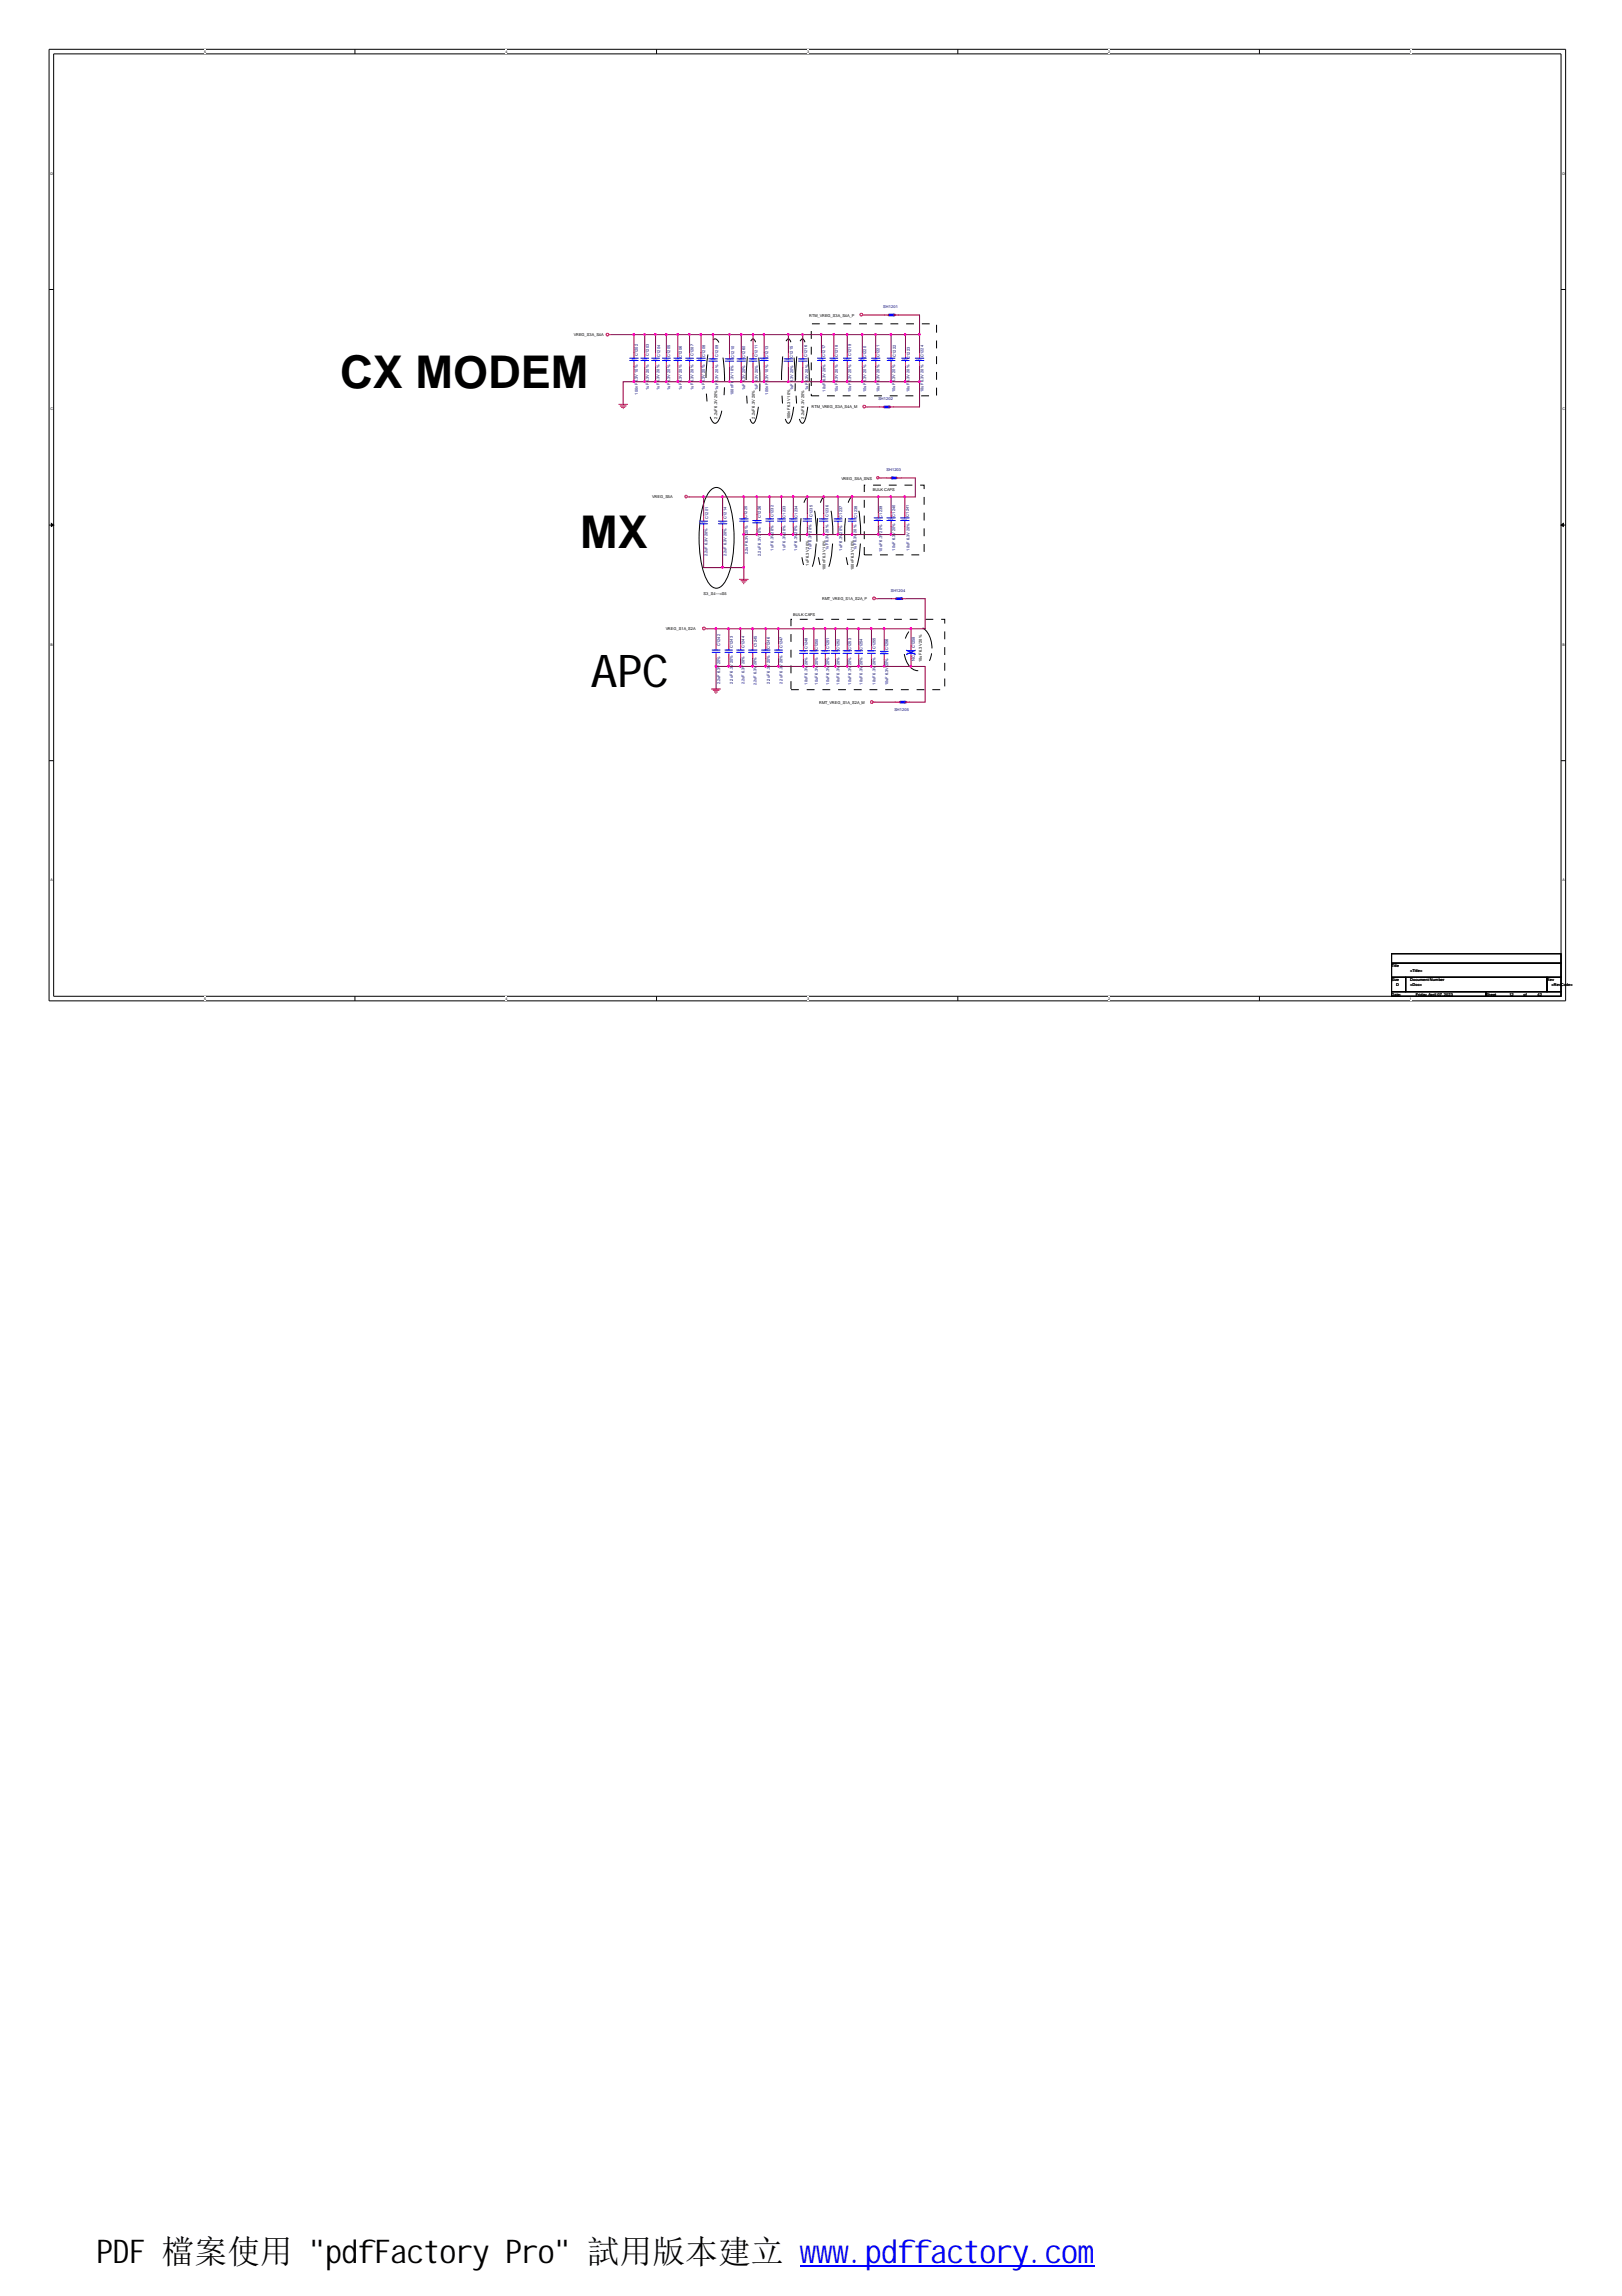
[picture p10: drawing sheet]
<svg xmlns="http://www.w3.org/2000/svg" width="210mm" height="297mm" viewBox="0 0 210 297" stroke-linecap="round" stroke-linejoin="round" font-family="sans-serif">
<defs><g id="words">
<g font-size="5.8">
<text x="44" y="50.2">CX MODEM</text>
<text x="75.1" y="70.9">MX</text>
<text x="76.5" y="88.8">APC</text>
</g>
<text font-size="4.2" x="12.5" y="292.7">PDF 檔案使用 &quot;pdfFactory Pro&quot; 試用版本建立 www.pdffactory.com</text>
<g font-size=".5">
<text x="26.4" y="6.8">5</text>
<text x="65.4" y="6.8">4</text>
<text x="104.4" y="6.8">3</text>
<text x="143.4" y="6.8">2</text>
<text x="182.5" y="6.8">1</text>
<text x="6.5" y="22.6">D</text>
<text x="202.2" y="22.6">D</text>
<text x="104.7" y="41">RTM_VREG_S3A_S4A_P</text>
<text x="74.3" y="43.5">VREG_S3A_S4A</text>
<text x="6.5" y="53.1">C</text>
<text x="105" y="52.8">RTM_VREG_S3A_S4A_M</text>
<text x="202.2" y="53.1">C</text>
<text x="92.8" y="54.2" transform="rotate(-90 92.8 54.2)">2.2uF 6.3V 20%1uF 6.3V 20%</text>
<text x="97.7" y="54.2" transform="rotate(-90 97.7 54.2)">2.2uF 6.3V 20%</text>
<text x="102.2" y="54.3" transform="rotate(-90 102.2 54.3)">100nF 6.3V 10%</text>
<text x="104.1" y="54.2" transform="rotate(-90 104.1 54.2)">2.2uF 6.3V 20%</text>
<text x="84.4" y="64.5">VREG_S5A</text>
<text x="108.9" y="62">VREG_S5A_SNS</text>
<text x="112.9" y="63.6">BULK CAPS</text>
<text x="91.1" y="77">S3_S4---&gt;S5</text>
<text x="104.7" y="73.2" transform="rotate(-90 104.7 73.2)">1uF 6.3V 20%</text>
<text x="106.4" y="77.6">RMT_VREG_S1A_S2A_P</text>
<text x="106.8" y="73.8" transform="rotate(-90 106.8 73.8)">100nF 6.3V 10%</text>
<text x="110.5" y="73.8" transform="rotate(-90 110.5 73.8)">100nF 6.3V 10%</text>
<text x="6.5" y="83.6">B</text>
<text x="86.1" y="81.6">VREG_S1A_S2A</text>
<text x="102.7" y="79.7">BULK CAPS</text>
<text x="202.2" y="83.6">B</text>
<text x="119.3" y="85.7" transform="rotate(-90 119.3 85.7)">10uF 6.3V 20%</text>
<text x="106" y="91">RMT_VREG_S1A_S2A_M</text>
<text x="6.5" y="114">A</text>
<text x="202.2" y="114">A</text>
<text x="180.1" y="125.1">Title</text>
<text x="182.5" y="125.8">&lt;Title&gt;</text>
<text x="26.4" y="129.3">5</text>
<text x="65.4" y="129.3">4</text>
<text x="104.4" y="129.3">3</text>
<text x="143.4" y="129.3">2</text>
<text x="180.1" y="128.8">Date:</text>
<text x="180.1" y="126.9">Size</text>
<text x="180.7" y="127.6">D</text>
<text x="182.5" y="129.3">1</text>
<text x="182.5" y="126.9">Document Number</text>
<text x="182.5" y="127.6">&lt;Doc&gt;</text>
<text x="183.2" y="128.8">Friday, April 07, 2023</text>
<text x="192.3" y="128.8">Sheet</text>
<text x="195.3" y="128.8">12</text>
<text x="197.1" y="128.8">of</text>
<text x="199" y="128.8">42</text>
<text x="200.2" y="126.9">Rev</text>
<text x="200.8" y="127.6">&lt;RevCode&gt;</text>
</g>
<g font-size=".5" fill="#000080">
<text x="114.3" y="39.9">SH1201</text>
<text x="82.5" y="46.1" transform="rotate(-90 82.5 46.1)">C1202</text>
<text x="83.9" y="46" transform="rotate(-90 83.9 46)">C1203</text>
<text x="85.4" y="46.2" transform="rotate(-90 85.4 46.2)">C1204</text>
<text x="86.7" y="46.2" transform="rotate(-90 86.7 46.2)">C1205</text>
<text x="88.2" y="46.3" transform="rotate(-90 88.2 46.3)">C1206</text>
<text x="89.7" y="46.1" transform="rotate(-90 89.7 46.1)">C1207</text>
<text x="91.3" y="46.2" transform="rotate(-90 91.3 46.2)">C1208</text>
<text x="92.9" y="46.2" transform="rotate(-90 92.9 46.2)">C1209</text>
<text x="95" y="46.3" transform="rotate(-90 95 46.3)">C1210</text>
<text x="96.4" y="46.3" transform="rotate(-90 96.4 46.3)">C1260</text>
<text x="98" y="46.2" transform="rotate(-90 98 46.2)">C1211</text>
<text x="99.4" y="46.3" transform="rotate(-90 99.4 46.3)">C1213</text>
<text x="102.6" y="46.3" transform="rotate(-90 102.6 46.3)">C1215</text>
<text x="104.4" y="46.2" transform="rotate(-90 104.4 46.2)">C1216</text>
<text x="106.8" y="46.2" transform="rotate(-90 106.8 46.2)">C1217</text>
<text x="108.4" y="46.2" transform="rotate(-90 108.4 46.2)">C1218</text>
<text x="110.2" y="46.1" transform="rotate(-90 110.2 46.1)">C1219</text>
<text x="112.1" y="46.3" transform="rotate(-90 112.1 46.3)">C1220</text>
<text x="113.8" y="46.2" transform="rotate(-90 113.8 46.2)">C1221</text>
<text x="115.9" y="46.2" transform="rotate(-90 115.9 46.2)">C1222</text>
<text x="117.7" y="46.4" transform="rotate(-90 117.7 46.4)">C1223</text>
<text x="119.5" y="46.2" transform="rotate(-90 119.5 46.2)">C1224</text>
<text x="82.5" y="51" transform="rotate(-90 82.5 51)">100nF 6.3V 10%</text>
<text x="83.9" y="50.4" transform="rotate(-90 83.9 50.4)">1uF 6.3V 20%</text>
<text x="85.3" y="50.4" transform="rotate(-90 85.3 50.4)">1uF 6.3V 20%</text>
<text x="86.7" y="50.4" transform="rotate(-90 86.7 50.4)">1uF 6.3V 20%</text>
<text x="88.2" y="50.4" transform="rotate(-90 88.2 50.4)">1uF 6.3V 20%</text>
<text x="89.7" y="50.4" transform="rotate(-90 89.7 50.4)">1uF 6.3V 20%</text>
<text x="91.2" y="50.4" transform="rotate(-90 91.2 50.4)">1uF 6.3V 20%</text>
<text x="94.9" y="51.1" transform="rotate(-90 94.9 51.1)">100nF 6.3V 10%</text>
<text x="96.4" y="50.5" transform="rotate(-90 96.4 50.5)">1uF 6.3V 20%</text>
<text x="98.1" y="50.5" transform="rotate(-90 98.1 50.5)">1uF 6.3V 20%</text>
<text x="99.4" y="51" transform="rotate(-90 99.4 51)">100nF 6.3V 10%</text>
<text x="102.7" y="50.5" transform="rotate(-90 102.7 50.5)">1uF 6.3V 20%</text>
<text x="104.6" y="50.4" transform="rotate(-90 104.6 50.4)">1uF 6.3V 20%</text>
<text x="106.8" y="50.7" transform="rotate(-90 106.8 50.7)">10uF 6.3V 20%</text>
<text x="108.4" y="50.7" transform="rotate(-90 108.4 50.7)">10uF 6.3V 20%</text>
<text x="110.2" y="50.7" transform="rotate(-90 110.2 50.7)">10uF 6.3V 20%</text>
<text x="112.1" y="50.7" transform="rotate(-90 112.1 50.7)">10uF 6.3V 20%</text>
<text x="113.7" y="51.8">SH1202</text>
<text x="113.8" y="50.7" transform="rotate(-90 113.8 50.7)">10uF 6.3V 20%</text>
<text x="115.8" y="50.7" transform="rotate(-90 115.8 50.7)">10uF 6.3V 20%</text>
<text x="117.7" y="50.7" transform="rotate(-90 117.7 50.7)">10uF 6.3V 20%</text>
<text x="119.5" y="50.7" transform="rotate(-90 119.5 50.7)">10uF 6.3V 20%</text>
<text x="114.7" y="61">SH1203</text>
<text x="91.6" y="72" transform="rotate(-90 91.6 72)">2.2uF 6.3V 20%</text>
<text x="91.7" y="67.1" transform="rotate(-90 91.7 67.1)">C1201</text>
<text x="94" y="72" transform="rotate(-90 94 72)">2.2uF 6.3V 20%</text>
<text x="94" y="67.1" transform="rotate(-90 94 67.1)">C1214</text>
<text x="96.7" y="67" transform="rotate(-90 96.7 67)">C1225</text>
<text x="96.8" y="71.7" transform="rotate(-90 96.8 71.7)">2.2uF 6.3V 20%</text>
<text x="98.5" y="71.9" transform="rotate(-90 98.5 71.9)">2.2uF 6.3V 20%</text>
<text x="98.5" y="67" transform="rotate(-90 98.5 67)">C1226</text>
<text x="100.1" y="71.2" transform="rotate(-90 100.1 71.2)">1uF 6.3V 20%</text>
<text x="100.1" y="66.9" transform="rotate(-90 100.1 66.9)">C1232</text>
<text x="101.6" y="71.2" transform="rotate(-90 101.6 71.2)">1uF 6.3V 20%</text>
<text x="101.6" y="67" transform="rotate(-90 101.6 67)">C1233</text>
<text x="103.2" y="71.2" transform="rotate(-90 103.2 71.2)">1uF 6.3V 20%</text>
<text x="103.2" y="67" transform="rotate(-90 103.2 67)">C1234</text>
<text x="105" y="71.1" transform="rotate(-90 105 71.1)">1uF 6.3V</text>
<text x="105" y="68.9" transform="rotate(-90 105 68.9)">20%</text>
<text x="105.2" y="66.9" transform="rotate(-90 105.2 66.9)">C1235</text>
<text x="107.2" y="71.1" transform="rotate(-90 107.2 71.1)">1uF 6.3V 20%</text>
<text x="107.2" y="66.9" transform="rotate(-90 107.2 66.9)">C1236</text>
<text x="109" y="71.2" transform="rotate(-90 109 71.2)">1uF 6.3V 20%</text>
<text x="109" y="67" transform="rotate(-90 109 67)">C1237</text>
<text x="110.8" y="71.1" transform="rotate(-90 110.8 71.1)">1uF 6.3V</text>
<text x="110.8" y="68.9" transform="rotate(-90 110.8 68.9)">20%</text>
<text x="110.9" y="67" transform="rotate(-90 110.9 67)">C1238</text>
<text x="114.2" y="71.4" transform="rotate(-90 114.2 71.4)">10uF 6.3V 20%</text>
<text x="114.2" y="67" transform="rotate(-90 114.2 67)">C1239</text>
<text x="115.8" y="71.2" transform="rotate(-90 115.8 71.2)">10uF 6.3V 20%</text>
<text x="115.8" y="66.8" transform="rotate(-90 115.8 66.8)">C1240</text>
<text x="117.6" y="66.8" transform="rotate(-90 117.6 66.8)">C1241</text>
<text x="117.7" y="71.2" transform="rotate(-90 117.7 71.2)">10uF 6.3V 20%</text>
<text x="115.3" y="76.6">SH1204</text>
<text x="93.2" y="83.6" transform="rotate(-90 93.2 83.6)">C1242</text>
<text x="94.8" y="83.8" transform="rotate(-90 94.8 83.8)">C1243</text>
<text x="96.4" y="83.8" transform="rotate(-90 96.4 83.8)">C1244</text>
<text x="98" y="83.8" transform="rotate(-90 98 83.8)">C1245</text>
<text x="99.6" y="84" transform="rotate(-90 99.6 84)">C1246</text>
<text x="101.3" y="83.9" transform="rotate(-90 101.3 83.9)">C1247</text>
<text x="118.4" y="83.9" transform="rotate(-90 118.4 83.9)">C1258</text>
<text x="93.2" y="88.5" transform="rotate(-90 93.2 88.5)">2.2uF 6.3V 20%</text>
<text x="94.8" y="88.5" transform="rotate(-90 94.8 88.5)">2.2uF 6.3V 20%</text>
<text x="96.4" y="88.5" transform="rotate(-90 96.4 88.5)">2.2uF 6.3V 20%</text>
<text x="97.9" y="88.7" transform="rotate(-90 97.9 88.7)">2.2uF 6.3V 20%</text>
<text x="99.6" y="88.5" transform="rotate(-90 99.6 88.5)">2.2uF 6.3V 20%</text>
<text x="101.3" y="88.5" transform="rotate(-90 101.3 88.5)">2.2uF 6.3V 20%</text>
<text x="104.5" y="88.6" transform="rotate(-90 104.5 88.6)">10uF 6.3V 20%</text>
<text x="104.5" y="84" transform="rotate(-90 104.5 84)">C1249</text>
<text x="105.8" y="88.6" transform="rotate(-90 105.8 88.6)">10uF 6.3V 20%</text>
<text x="105.8" y="84.1" transform="rotate(-90 105.8 84.1)">C1250</text>
<text x="107.3" y="88.6" transform="rotate(-90 107.3 88.6)">10uF 6.3V 20%</text>
<text x="107.3" y="84" transform="rotate(-90 107.3 84)">C1251</text>
<text x="108.6" y="88.6" transform="rotate(-90 108.6 88.6)">10uF 6.3V 20%</text>
<text x="108.6" y="84.1" transform="rotate(-90 108.6 84.1)">C1252</text>
<text x="110.2" y="88.6" transform="rotate(-90 110.2 88.6)">10uF 6.3V 20%</text>
<text x="110.2" y="84.1" transform="rotate(-90 110.2 84.1)">C1253</text>
<text x="111.6" y="88.6" transform="rotate(-90 111.6 88.6)">10uF 6.3V 20%</text>
<text x="111.6" y="84.1" transform="rotate(-90 111.6 84.1)">C1254</text>
<text x="113.3" y="88.6" transform="rotate(-90 113.3 88.6)">10uF 6.3V 20%</text>
<text x="113.3" y="84" transform="rotate(-90 113.3 84)">C1255</text>
<text x="114.9" y="88.7" transform="rotate(-90 114.9 88.7)">10uF 6.3V</text>
<text x="114.9" y="86.2" transform="rotate(-90 114.9 86.2)">20%</text>
<text x="114.9" y="84.1" transform="rotate(-90 114.9 84.1)">C1256</text>
<text x="118.4" y="85.5" transform="rotate(-90 118.4 85.5)">NC</text>
<text x="115.7" y="92">SH1205</text>
</g>
<g font-size=".3" fill="#00f">
<text x="81.7" y="46.6">0201</text>
<text x="83.1" y="46.6">0201</text>
<text x="84.5" y="46.6">0201</text>
<text x="85.9" y="46.6">0201</text>
<text x="87.4" y="46.6">0201</text>
<text x="88.9" y="46.6">0201</text>
<text x="90.4" y="46.6">0201</text>
<text x="92" y="46.6">0201</text>
<text x="94.1" y="46.6">0201</text>
<text x="95.6" y="46.6">0201</text>
<text x="97.2" y="46.6">0201</text>
<text x="98.6" y="46.6">0201</text>
<text x="101.7" y="46.6">0201</text>
<text x="103.5" y="46.6">0201</text>
<text x="106" y="46.6">0402</text>
<text x="107.5" y="46.6">0402</text>
<text x="109.3" y="46.6">0402</text>
<text x="111.3" y="46.6">0402</text>
<text x="112.9" y="46.6">0402</text>
<text x="115" y="46.6">0402</text>
<text x="116.8" y="46.6">0402</text>
<text x="118.6" y="46.6">0402</text>
<text x="90.8" y="67.6">0201</text>
<text x="93.2" y="67.6">0201</text>
<text x="95.9" y="67.3">0201</text>
<text x="97.7" y="67.5">0201</text>
<text x="99.3" y="67.3">0201</text>
<text x="100.8" y="67.3">0201</text>
<text x="102.4" y="67.3">0201</text>
<text x="104.2" y="67.3">0201</text>
<text x="106.3" y="67.3">0201</text>
<text x="108.1" y="67.3">0201</text>
<text x="110" y="67.3">0201</text>
<text x="113.3" y="67.2">0402</text>
<text x="115" y="67.2">0402</text>
<text x="116.7" y="67.2">0402</text>
<text x="92.3" y="84.3">0201</text>
<text x="94" y="84.3">0201</text>
<text x="95.5" y="84.3">0201</text>
<text x="97.1" y="84.3">0201</text>
<text x="98.8" y="84.3">0201</text>
<text x="100.5" y="84.3">0201</text>
<text x="103.6" y="84.4">0402</text>
<text x="105" y="84.4">0402</text>
<text x="106.4" y="84.4">0402</text>
<text x="107.8" y="84.4">0402</text>
<text x="109.3" y="84.4">0402</text>
<text x="110.7" y="84.4">0402</text>
<text x="112.4" y="84.4">0402</text>
<text x="114" y="84.4">0402</text>
<text x="117.5" y="84.4">0402</text>
</g>
</g></defs>
<path d="M6.3 6.4h196.3v123.1h-196.3zM6.9 7h195.1v121.9h-195.1z" fill="none" stroke="#000" stroke-width=".13"/>
<g fill="#fff">
<path d="M26.4 6.3h.2v.6h-.2z"/>
<path d="M26.4 128.8h.2v.6h-.2z"/>
</g>
<path d="M45.9 6.4v.6M45.9 128.9v.6" fill="none" stroke="#000" stroke-width=".13"/>
<g fill="#fff">
<path d="M65.4 6.3h.2v.6h-.2z"/>
<path d="M65.4 128.8h.2v.6h-.2z"/>
</g>
<path d="M85 6.4v.6M85 128.9v.6" fill="none" stroke="#000" stroke-width=".13"/>
<g fill="#fff">
<path d="M104.4 6.3h.2v.6h-.2z"/>
<path d="M104.4 128.8h.2v.6h-.2z"/>
</g>
<path d="M124 6.4v.6M124 128.9v.6" fill="none" stroke="#000" stroke-width=".13"/>
<g fill="#fff">
<path d="M143.4 6.3h.2v.6h-.2z"/>
<path d="M143.4 128.8h.2v.6h-.2z"/>
</g>
<path d="M163 6.4v.6M163 128.9v.6" fill="none" stroke="#000" stroke-width=".13"/>
<g fill="#fff">
<path d="M182.5 6.3h.2v.6h-.2z"/>
<path d="M182.5 128.8h.2v.6h-.2z"/>
<path d="M6.5 22.1h.3v.6h-.3z"/>
<path d="M202.2 22.1h.3v.6h-.3z"/>
<path d="M6.5 52.6h.3v.6h-.3z"/>
<path d="M202.2 52.6h.3v.6h-.3z"/>
</g>
<path d="M6.3 37.5h.6M202 37.5h.6" fill="none" stroke="#000" stroke-width=".13"/>
<g fill="#fff">
<path d="M6.5 83.1h.3v.6h-.3z"/>
<path d="M202.2 83.1h.2v.6h-.2z"/>
</g>
<path d="M6.3 67.9h.6M202 67.9h.6" fill="none" stroke="#000" stroke-width=".13"/>
<g fill="#000" stroke="#000" stroke-width=".13">
<path d="M6.6 67.7l.3 .2-.3 .2z" fill-rule="evenodd"/>
<path d="M202 67.9l.3-.2v.4z" fill-rule="evenodd"/>
</g>
<g fill="#fff">
<path d="M6.5 113.6h.3v.6h-.3z"/>
<path d="M202.2 113.6h.3v.6h-.3z"/>
</g>
<path d="M91.9 63.5a.98 .98 0 0 1 1.6 0 8.8 8.8 0 0 1 1.5 4.9 13.6 13.6 0 0 1-1.1 6.8 1.15 1.15 0 0 1-2 .5 8.8 8.8 0 0 1-1.4-4.9 13.9 13.9 0 0 1 1.1-6.8zM6.3 98.4h.6M202 98.4h.6M180.1 123.4h21.9v1.2h-21.9zM180.1 124.6h21.9v1.8h-21.9zM180.1 126.4h1.8v1.9h-1.8zM180.1 128.3h12.2v.6h-12.2zM181.9 126.4h18.3v1.9h-18.3zM192.3 128.3h9.7v.6h-9.7zM200.2 126.4h1.8v1.9h-1.8z" fill="none" stroke="#000" stroke-width=".13"/>
<path d="M105 41.9h16.2v9.3h-16.2zM111.8 62.8h7.8v9h-7.8zM102.4 80.1h19.9v9.1h-19.9z" fill="none" stroke="#000" stroke-width=".13" stroke-dasharray="1 1 1 1 1 1 1 1" stroke-linecap="butt"/>
<path d="M92.3 44l.2-.2 .3 .2a7.9 7.9 0 0 1 .9 4.2 15.7 15.7 0 0 1-.7 6.1l-.2 .4-.3 .1-.2-.1a8.2 8.2 0 0 1-.9-4.3v-1.1a13.2 13.2 0 0 1 .7-5zM97.3 44l.2-.2a2.05 2.05 0 0 1 .6 1.6 24.2 24.2 0 0 1-.3 8.9l-.2 .4-.1 .1a1.98 1.98 0 0 1-.7-1.6 25 25 0 0 1 .3-8.9zM101.8 44l.2-.2a2.05 2.05 0 0 1 .6 1.6 24.2 24.2 0 0 1-.2 8.9l-.2 .4-.2 .1a1.98 1.98 0 0 1-.6-1.6 25 25 0 0 1 .3-8.9zM103.7 44l.1-.2a2.05 2.05 0 0 1 .7 1.6 24.2 24.2 0 0 1-.3 8.9l-.2 .4-.2 .1a1.98 1.98 0 0 1-.6-1.6 25 25 0 0 1 .3-8.9zM104.4 64.4l.2-.1 .2 .1a9.5 9.5 0 0 1 .9 4.7l-.1 1.9a6.6 6.6 0 0 1-.8 2.9l-.2 .1a1.65 1.65 0 0 1-.7-1.4 18.3 18.3 0 0 1 .1-7.5zM106.5 64.4l.2-.1a1.62 1.62 0 0 1 .8 1.4 18.4 18.4 0 0 1-.2 7.4l-.4 .8-.2 .1a1.63 1.63 0 0 1-.7-1.4 19.6 19.6 0 0 1 .1-7.5zM110.1 64.4l.2-.1a1.62 1.62 0 0 1 .8 1.4 18.4 18.4 0 0 1-.2 7.4l-.4 .8-.2 .1a1.63 1.63 0 0 1-.7-1.4 19.6 19.6 0 0 1 .1-7.5zM117.6 81.7a1.34 1.34 0 0 1 2.3 0 3.8 3.8 0 0 1-.3 4.8 1.42 1.42 0 0 1-2.2-.8 4.1 4.1 0 0 1 .2-4z" fill="none" stroke="#000" stroke-width=".13" stroke-dasharray="3 2 1 2" stroke-linecap="butt"/>
<g fill="none" stroke="#f00" stroke-width=".13">
<path d="M78.5 43.2h.2v.2h-.2zM78.8 43.3h.3M80.1 52.3h1.1M80.2 52.5h.9M80.4 52.7h.5M80.6 52.9h.1M83.4 45.6v.6M83.4 46.8v.6M84.8 45.6v.6M84.8 46.8v.6M86.2 45.6v.6M86.2 46.8v.6"/>
<path d="M87.7 45.6v.6M87.7 46.8v.6M89.2 45.6v.6M89.2 46.8v.6M97.5 45.7v.6M97.5 46.9v.6M106.3 45.6v.6M106.3 46.8v.6M107.9 45.6v.6M107.9 46.8v.6M109.6 45.6v.6M109.6 46.8v.6"/>
<path d="M111.3 40.6h.3v.2h-.3zM111.6 45.6v.6M111.6 46.8v.6M111.7 40.8h.2M111.7 52.5h.3v.2h-.3zM112.1 52.6h.2M115.3 45.6v.6M115.3 46.8v.6M117.2 45.6v.6M117.2 46.8v.6M88.7 64.1h.2v.3h-.2zM89 64.3h.2"/>
<path d="M91.1 66.7v.6M91.1 67.9v.6M95.6 75h1.3M95.8 75.1h.9M96 75.3h.5M96.2 75.5h.1M99.6 66.4v.6M99.6 67.6v.6M101.1 66.4v.6M101.1 67.6v.6M102.7 66.4v.6M102.7 67.6v.6"/>
<path d="M108.5 66.4v.6M108.5 67.6v.6M110.3 66.4v.6M110.3 67.6v.6M113 77.3h.2v.2h-.2zM113.3 77.5h.3M113.5 61.7h.2v.2h-.2zM113.8 61.8h.2M91 81.2h.2v.2h-.2zM91.3 81.4h.3M92 89.1h1.3M92.2 89.3h.9"/>
<path d="M92.4 89.5h.5M92.6 89.7h.1M92.7 83.3v.7M92.7 84.6v.6M94.3 83.3v.7M94.3 84.6v.6M95.8 83.3v.7M95.8 84.6v.6M100.8 83.3v.7M100.8 84.6v.6M111.1 83.5v.6M111.1 84.7v.6"/>
<path d="M112.7 90.7h.2v.2h-.2zM112.8 83.5v.6M112.8 84.7v.6M113 90.8h.2M114.4 83.6v.5M114.4 84.7v.7M117.9 83.5v.6M117.9 84.7v.6"/>
</g>
<g fill="none" stroke="#00f" stroke-width=".13">
<path d="M82.9 46.6h1.1M82.9 46.3h1.1M83.4 46.2v.1M83.4 46.6v.2M84.3 46.6h1.1M84.3 46.3h1.1M84.8 46.2v.1M84.8 46.6v.2M85.7 46.6h1.1M85.7 46.3h1.1M86.2 46.2v.1M86.2 46.6v.2"/>
<path d="M87.2 46.6h1.1M87.2 46.3h1.1M87.7 46.2v.1M87.7 46.6v.2M88.7 46.6h1.1M88.7 46.3h1.1M89.2 46.2v.1M89.2 46.6v.2M96.9 46.7h1.1M96.9 46.4h1.1M97.5 46.3v.1M97.5 46.7v.2"/>
<path d="M105.7 46.6h1.1M105.7 46.3h1.1M106.3 46.2v.1M106.3 46.6v.2M107.4 46.6h1.1M107.4 46.3h1.1M107.9 46.2v.1M107.9 46.6v.2M109.1 46.6h1.1M109.1 46.3h1.1M109.6 46.2v.1M109.6 46.6v.2"/>
<path d="M111.1 46.6h1M111.1 46.3h1M111.6 46.2v.1M111.6 46.6v.2M114.8 46.6h1.1M114.8 46.3h1.1M115.3 46.2v.1M115.3 46.6v.2M116.6 46.6h1.1M116.6 46.3h1.1M117.2 46.2v.1M117.2 46.6v.2"/>
<path d="M90.5 67.8h1.1M90.5 67.4h1.1M91.1 67.3v.1M91.1 67.8v.1M99.1 67.4h1.1M99.1 67.1h1.1M99.6 67v.1M99.6 67.4v.2M100.6 67.4h1.1M100.6 67.1h1.1M101.1 67v.1M101.1 67.4v.2"/>
<path d="M102.1 67.4h1.1M102.1 67.1h1.1M102.7 67v.1M102.7 67.4v.2M107.9 67.4h1.1M107.9 67.1h1.1M108.5 67v.1M108.5 67.4v.2M109.7 67.4h1.1M109.7 67.1h1.1M110.3 67v.1M110.3 67.4v.2"/>
<path d="M92.1 84.4h1.1M92.1 84.1h1.1M92.7 84v.1M92.7 84.4v.2M93.8 84.4h1M93.8 84.1h1M94.3 84v.1M94.3 84.4v.2M95.3 84.4h1.1M95.3 84.1h1.1M95.8 84v.1M95.8 84.4v.2"/>
<path d="M100.2 84.4h1.1M100.2 84.1h1.1M100.8 84v.1M100.8 84.4v.2M110.6 84.5h1.1M110.6 84.2h1.1M111.1 84.1v.1M111.1 84.5v.2M112.2 84.5h1.1M112.2 84.2h1.1M112.8 84.1v.1M112.8 84.5v.2"/>
<path d="M113.9 84.6h1.1M113.9 84.3h1.1M114.4 84.1v.2M114.4 84.6v.1M117.3 84.1l1.2 .6M117.3 84.5h1.1M117.3 84.2h1.1M117.9 84.1v.1M117.9 84.5v.2M118.5 84.1l-1.2 .6"/>
</g>
<path d="M116 77.5h.6" fill="none" stroke="#00f" stroke-width=".34"/>
<circle cx="116.6" cy="77.5" r=".17" fill="#00f"/>
<path d="M94.4 45.7v.6M94.4 46.9v.6M113.3 45.6v.6M113.3 46.8v.6M119 45.6v.6M119 46.8v.6M115.4 77.5h.6M116.6 77.5h.6M97.4 83.3v.7M97.4 84.6v.6M99.1 83.3v.7M99.1 84.6v.6" fill="none" stroke="#f00" stroke-width=".13"/>
<g fill="none" stroke="#00f" stroke-width=".13">
<path d="M93.9 46.7h1.1M93.9 46.4h1.1M94.4 46.3v.1M94.4 46.7v.2M112.8 46.6h1.1M112.8 46.3h1.1M113.3 46.2v.1M113.3 46.6v.2M118.4 46.6h1.1M118.4 46.3h1.1M119 46.2v.1M119 46.6v.2"/>
<path d="M96.9 84.4h1.1M96.9 84.1h1.1M97.4 84v.1M97.4 84.4v.2M98.6 84.4h1.1M98.6 84.1h1.1M99.1 84v.1M99.1 84.4v.2"/>
</g>
<path d="M116.5 90.8h.6" fill="none" stroke="#00f" stroke-width=".34"/>
<circle cx="117.1" cy="90.8" r=".17" fill="#00f"/>
<g fill="none" stroke="#f00" stroke-width=".13">
<path d="M90.7 45.6v.6M90.7 46.8v.6M92.3 45.7v.6M92.3 46.9v.6M103.9 45.7v.6M103.9 46.9v.6M98 66.6v.6M98 67.8v.6M113.7 66.3v.6M113.7 67.5v.6M104 83.5v.6M104 84.7v.6"/>
<path d="M115.9 90.8h.6M117.1 90.8h.6"/>
</g>
<g fill="none" stroke="#00f" stroke-width=".13">
<path d="M90.2 46.6h1.1M90.2 46.3h1.1M90.7 46.2v.1M90.7 46.6v.2M91.7 46.7h1.1M91.7 46.4h1.1M92.3 46.3v.1M92.3 46.7v.2M103.3 46.7h1.1M103.3 46.4h1.1M103.9 46.3v.1M103.9 46.7v.2"/>
<path d="M97.4 67.6h1.1M97.4 67.3h1.1M98 67.2v.1M98 67.6v.2M113.1 67.3h1.1M113.1 67h1.1M113.7 66.9v.1M113.7 67.3v.2M103.5 84.5h1M103.5 84.2h1M104 84.1v.1M104 84.5v.2"/>
</g>
<path d="M114.4 52.6h.6" fill="none" stroke="#00f" stroke-width=".34"/>
<circle cx="115" cy="52.6" r=".17" fill="#00f"/>
<g fill="none" stroke="#f00" stroke-width=".13">
<path d="M82 45.6v.6M82 46.8v.6M102 45.7v.6M102 46.9v.6M113.8 52.6h.6M115 52.6h.7M115.3 66.3v.6M115.3 67.5v.6M117.1 66.3v.6M117.1 67.5v.6M105.3 83.5v.6M105.3 84.7v.6"/>
<path d="M106.8 83.5v.6M106.8 84.7v.6"/>
</g>
<g fill="none" stroke="#00f" stroke-width=".13">
<path d="M81.5 46.6h1.1M81.5 46.3h1.1M82 46.2v.1M82 46.6v.2M101.5 46.7h1.1M101.5 46.4h1.1M102 46.3v.1M102 46.7v.2M114.8 67.3h1.1M114.8 67h1.1M115.3 66.9v.1M115.3 67.3v.2"/>
<path d="M116.5 67.3h1.1M116.5 67h1.1M117.1 66.9v.1M117.1 67.3v.2M104.8 84.5h1.1M104.8 84.2h1.1M105.3 84.1v.1M105.3 84.5v.2M106.3 84.5h1.1M106.3 84.2h1.1M106.8 84.1v.1M106.8 84.5v.2"/>
</g>
<path d="M115.4 61.8h.6" fill="none" stroke="#00f" stroke-width=".34"/>
<circle cx="115.4" cy="61.8" r=".17" fill="#00f"/>
<path d="M95.9 45.7v.6M95.9 46.9v.6M98.9 45.6v.6M98.9 46.8v.6M96.3 66.4v.6M96.3 67.6v.6M104.5 66.4v.6M104.5 67.6v.6M114.8 61.8h.6M116 61.8h.6M108.1 83.5v.6M108.1 84.7v.6" fill="none" stroke="#f00" stroke-width=".13"/>
<g fill="none" stroke="#00f" stroke-width=".13">
<path d="M95.4 46.7h1.1M95.4 46.4h1.1M95.9 46.3v.1M95.9 46.7v.2M98.3 46.6h1.1M98.3 46.3h1.1M98.9 46.2v.1M98.9 46.6v.2M95.7 67.4h1.1M95.7 67.1h1.1M96.3 67v.1M96.3 67.4v.2"/>
<path d="M103.9 67.4h1.1M103.9 67.1h1.1M104.5 67v.1M104.5 67.4v.2M107.6 84.5h1.1M107.6 84.2h1.1M108.1 84.1v.1M108.1 84.5v.2"/>
</g>
<path d="M115 40.8h.7" fill="none" stroke="#00f" stroke-width=".34"/>
<circle cx="115.7" cy="40.8" r=".17" fill="#00f"/>
<path d="M114.4 40.8h.6M115.7 40.8h.5M93.5 66.7v.6M93.5 67.9v.6M106.6 66.4v.6M106.6 67.6v.6M109.6 83.5v.6M109.6 84.7v.6" fill="none" stroke="#f00" stroke-width=".13"/>
<path d="M93 67.8h1.1M93 67.4h1.1M93.5 67.3v.1M93.5 67.8v.1M106 67.4h1.1M106 67.1h1.1M106.6 67v.1M106.6 67.4v.2M109.1 84.5h1.1M109.1 84.2h1.1M109.6 84.1v.1M109.6 84.5v.2" fill="none" stroke="#00f" stroke-width=".13"/>
<g fill="none" stroke="#800040" stroke-width=".13">
<path d="M79.1 43.3h39.9M82 43.3v2.3M82 47.4v2M83.4 43.3v2.3M83.4 47.4v2M84.8 43.3v2.3M84.8 47.4v2M86.2 43.3v2.3M86.2 47.4v2M87.7 43.3v2.3M87.7 47.4v2M89.2 43.3v2.3"/>
<path d="M89.2 47.4v2M90.7 43.3v2.3M90.7 47.4v2M92.3 43.3v2.4M92.3 47.5v1.9M94.4 43.3v2.4M94.4 47.5v1.9M95.9 43.3v2.4M95.9 47.5v1.9M97.5 43.3v2.4M97.5 47.5v1.9M98.9 43.3v2.3"/>
<path d="M98.9 47.4v2M102 43.3v2.4M102 47.5v1.9M103.9 43.3v2.4M103.9 47.5v1.9M106.3 43.3v2.3M106.3 47.4v2M107.9 43.3v2.3M107.9 47.4v2M109.6 43.3v2.3M109.6 47.4v2M111.6 43.3v2.3"/>
<path d="M111.6 47.4v2M111.9 40.8h2.5M112.3 52.6h1.5M113.3 43.3v2.3M113.3 47.4v2M115.3 43.3v2.3M115.3 47.4v2M116.2 40.8h2.8v4.8M117.2 43.3v2.3M117.2 47.4v2M119 47.4v5.2h-3.3M119 49.4h-38.4v2.9"/>
<path d="M91.1 64.3v2.4M91.1 68.5v4.9h5.2M93.5 64.3v2.4M93.5 68.5v4.9M96.3 64.3v2.1M96.3 68.2v6.8M98 64.3v2.3M98 68.4v.8M99.6 64.3v2.1M99.6 68.2v1M101.1 64.3v2.1M101.1 68.2v1"/>
<path d="M102.7 64.3v2.1M102.7 68.2v1M104.5 64.3v2.1M104.5 68.2v1M106.6 64.3v2.1M106.6 68.2v1M108.5 64.3v2.1M108.5 68.2v1M110.3 64.3v2.1M110.3 68.2v1M113.6 77.5h1.8M113.7 64.3v2"/>
<path d="M113.7 68.1v1.1M114 61.8h.8M115.3 64.3v2M115.3 68.1v1.1M116.6 61.8h1.8v2.5h-29.2M117.1 64.3v2M117.1 68.1v1.1h-20.8M117.2 77.5h2.5v3.9h-28.1M92.7 81.4v1.9M92.7 85.2v3.9M92.7 86.2h27v4.6h-2M94.3 81.4v1.9"/>
<path d="M94.3 85.2v1M95.8 81.4v1.9M95.8 85.2v1M97.4 81.4v1.9M97.4 85.2v1M99.1 81.4v1.9M99.1 85.2v1M100.8 81.4v1.9M100.8 85.2v1M104 81.4v2.1M104 85.3v.9M105.3 81.4v2.1"/>
<path d="M105.3 85.3v.9M106.8 81.4v2.1M106.8 85.3v.9M108.1 81.4v2.1M108.1 85.3v.9M109.6 81.4v2.1M109.6 85.3v.9M111.1 81.4v2.1M111.1 85.3v.9M112.8 81.4v2.1M112.8 85.3v.9M113.2 90.8h2.7"/>
<path d="M114.4 81.4v2.2M114.4 85.4v.8M117.9 81.4v2.1M117.9 85.3v.9"/>
</g>
<g fill="#f0f" stroke="#f0f" stroke-width=".13">
<path d="M81.9 43.2h.2v.1h-.2z" fill-rule="evenodd"/>
<path d="M83.3 43.2h.2v.1h-.2z" fill-rule="evenodd"/>
<path d="M84.7 43.2h.2v.1h-.2z" fill-rule="evenodd"/>
<path d="M86.2 43.2l.1 .1-.1 .1z" fill-rule="evenodd"/>
<path d="M87.6 43.2h.2v.1h-.2z" fill-rule="evenodd"/>
<path d="M89.1 43.2h.2v.1h-.2z" fill-rule="evenodd"/>
<path d="M90.6 43.2l.2 .1-.1 .1z" fill-rule="evenodd"/>
<path d="M94.3 43.2l.2 .1-.1 .1z" fill-rule="evenodd"/>
<path d="M92.2 43.2h.1v.1h-.1z" fill-rule="evenodd"/>
<path d="M95.9 43.2l.1 .1-.1 .1z" fill-rule="evenodd"/>
<path d="M97.4 43.2l.1 .1v.1z" fill-rule="evenodd"/>
<path d="M98.8 43.2l.1 .1-.1 .1z" fill-rule="evenodd"/>
<path d="M101.9 43.2l.2 .1-.1 .1z" fill-rule="evenodd"/>
<path d="M106.2 43.2h.1v.1h-.1z" fill-rule="evenodd"/>
<path d="M103.8 43.2l.1 .1-.1 .1z" fill-rule="evenodd"/>
<path d="M107.8 43.2h.1v.1h-.1z" fill-rule="evenodd"/>
<path d="M109.6 43.2l.1 .1-.1 .1z" fill-rule="evenodd"/>
<path d="M111.5 43.2l.2 .1-.1 .1z" fill-rule="evenodd"/>
<path d="M113.2 43.2h.2v.1h-.2z" fill-rule="evenodd"/>
<path d="M118.9 43.2h.1v.1h-.1z" fill-rule="evenodd"/>
<path d="M83.3 49.3h.2v.1h-.2z" fill-rule="evenodd"/>
<path d="M84.7 49.3h.2v.1h-.2z" fill-rule="evenodd"/>
<path d="M89.1 49.3h.2v.1h-.2z" fill-rule="evenodd"/>
<path d="M101.9 49.3h.2l-.1 .2z" fill-rule="evenodd"/>
<path d="M90.6 49.3h.2l-.1 .2z" fill-rule="evenodd"/>
<path d="M95.9 49.3h.1l-.1 .2z" fill-rule="evenodd"/>
<path d="M98.8 49.3h.1l-.1 .2z" fill-rule="evenodd"/>
<path d="M107.8 49.3h.1v.1h-.1z" fill-rule="evenodd"/>
<path d="M109.6 49.3h.1l-.1 .2z" fill-rule="evenodd"/>
<path d="M111.5 49.3h.2l-.1 .2z" fill-rule="evenodd"/>
<path d="M113.2 49.3h.2v.1h-.2z" fill-rule="evenodd"/>
<path d="M97.4 49.3h.1v.2z" fill-rule="evenodd"/>
<path d="M87.6 49.3h.2v.1h-.2z" fill-rule="evenodd"/>
<path d="M86.2 49.3h.1l-.1 .2z" fill-rule="evenodd"/>
<path d="M94.3 49.3h.2l-.1 .2z" fill-rule="evenodd"/>
<path d="M92.2 49.3h.1v.1h-.1z" fill-rule="evenodd"/>
<path d="M106.2 49.3h.1v.1h-.1z" fill-rule="evenodd"/>
<path d="M103.8 49.3h.1l-.1 .2z" fill-rule="evenodd"/>
<path d="M97.9 64.2h.1l-.1 .1z" fill-rule="evenodd"/>
<path d="M99.5 64.2h.2l-.1 .1z" fill-rule="evenodd"/>
<path d="M101 64.2h.2l-.1 .1z" fill-rule="evenodd"/>
<path d="M102.6 64.2h.1l-.1 .1z" fill-rule="evenodd"/>
<path d="M106.5 64.2h.2v.1h-.2z" fill-rule="evenodd"/>
<path d="M104.4 64.2h.2l-.2 .1z" fill-rule="evenodd"/>
<path d="M113.6 64.2h.1v.1h-.1z" fill-rule="evenodd"/>
<path d="M110.2 64.2h.2l-.2 .1z" fill-rule="evenodd"/>
<path d="M115.2 64.2h.2l-.1 .1z" fill-rule="evenodd"/>
<path d="M113.6 69.1h.1v.1z" fill-rule="evenodd"/>
<path d="M115.2 69.1h.2v.1h-.2z" fill-rule="evenodd"/>
<path d="M96.1 69.1h.2l-.1 .1z" fill-rule="evenodd"/>
<path d="M101 69.1h.2v.1h-.2z" fill-rule="evenodd"/>
<path d="M102.6 69.1h.1v.1h-.1z" fill-rule="evenodd"/>
<path d="M104.4 69.1h.1v.1h-.1z" fill-rule="evenodd"/>
<path d="M110.2 69.1h.1v.1h-.1z" fill-rule="evenodd"/>
<path d="M97.9 69.1h.1v.1h-.1z" fill-rule="evenodd"/>
<path d="M96.1 73.3h.2v.2h-.2z" fill-rule="evenodd"/>
<path d="M94.2 81.3h.2l-.1 .1z" fill-rule="evenodd"/>
<path d="M92.6 81.3h.1v.1h-.1z" fill-rule="evenodd"/>
<path d="M95.7 81.3h.2l-.1 .1z" fill-rule="evenodd"/>
<path d="M99 81.3h.1v.1h-.1z" fill-rule="evenodd"/>
<path d="M97.3 81.3h.1v.1h-.1z" fill-rule="evenodd"/>
<path d="M100.7 81.3h.1v.1h-.1z" fill-rule="evenodd"/>
<path d="M105.2 81.3h.2v.1h-.2z" fill-rule="evenodd"/>
<path d="M103.9 81.3h.2l-.1 .1z" fill-rule="evenodd"/>
<path d="M108 81.3h.2l-.1 .1z" fill-rule="evenodd"/>
<path d="M106.7 81.3h.1v.1h-.1z" fill-rule="evenodd"/>
<path d="M95.7 86.1l.2 .1-.1 .1z" fill-rule="evenodd"/>
<path d="M99 86.1h.1v.2h-.1z" fill-rule="evenodd"/>
<path d="M97.3 86.1h.1v.2h-.1z" fill-rule="evenodd"/>
<path d="M100.7 86.1h.1v.2h-.1z" fill-rule="evenodd"/>
<path d="M105.2 86.1h.2v.2h-.2z" fill-rule="evenodd"/>
<path d="M103.9 86.1l.2 .1-.1 .1z" fill-rule="evenodd"/>
<path d="M108 86.1l.2 .1-.1 .1z" fill-rule="evenodd"/>
<path d="M106.7 86.1h.1v.2h-.1z" fill-rule="evenodd"/>
<path d="M115.2 43.2h.2v.1h-.2z" fill-rule="evenodd"/>
<path d="M117.1 43.2l.1 .1-.1 .1z" fill-rule="evenodd"/>
<path d="M115.2 49.3h.2v.1h-.2z" fill-rule="evenodd"/>
<path d="M118.9 49.3h.1v.1h-.1z" fill-rule="evenodd"/>
<path d="M117.1 49.3h.1l-.1 .2z" fill-rule="evenodd"/>
<path d="M106.5 69.1h.2l-.1 .1z" fill-rule="evenodd"/>
<path d="M108.3 64.2h.2v.1h-.2z" fill-rule="evenodd"/>
<path d="M108.3 69.1h.2l-.1 .1z" fill-rule="evenodd"/>
<path d="M109.6 86.1l.1 .1-.1 .1z" fill-rule="evenodd"/>
<path d="M109.6 81.3h.1l-.1 .1z" fill-rule="evenodd"/>
<path d="M112.7 81.3h.1v.1h-.1z" fill-rule="evenodd"/>
<path d="M111 81.3h.2v.1h-.2z" fill-rule="evenodd"/>
<path d="M112.7 86.1h.1v.2h-.1z" fill-rule="evenodd"/>
<path d="M111 86.1h.2v.2h-.2z" fill-rule="evenodd"/>
<path d="M114.3 81.3h.2v.1h-.2z" fill-rule="evenodd"/>
<path d="M117.8 81.3h.1v.1h-.1z" fill-rule="evenodd"/>
<path d="M114.3 86.1h.2v.2h-.2z" fill-rule="evenodd"/>
<path d="M117.8 86.1h.1v.2h-.1z" fill-rule="evenodd"/>
<path d="M81.9 49.3h.2v.1h-.2z" fill-rule="evenodd"/>
<path d="M96.1 64.2h.2v.1h-.2z" fill-rule="evenodd"/>
<path d="M117 64.2h.2l-.1 .1z" fill-rule="evenodd"/>
<path d="M92.6 86.1h.1v.2h-.1z" fill-rule="evenodd"/>
<path d="M94.2 86.1l.2 .1-.1 .1z" fill-rule="evenodd"/>
<path d="M99.5 69.1h.1v.1h-.1z" fill-rule="evenodd"/>
<path d="M91 64.2h.1l-.1 .1z" fill-rule="evenodd"/>
<path d="M93.4 64.2h.2l-.1 .1z" fill-rule="evenodd"/>
<path d="M93.4 73.3l.2 .1-.1 .1z" fill-rule="evenodd"/>
<path d="M81.9 43.2h.2v.1h-.2z" fill-rule="evenodd"/>
<path d="M83.3 43.2h.2v.1h-.2z" fill-rule="evenodd"/>
<path d="M84.7 43.2h.2v.1h-.2z" fill-rule="evenodd"/>
<path d="M86.2 43.2l.1 .1-.1 .1z" fill-rule="evenodd"/>
<path d="M87.6 43.2h.2v.1h-.2z" fill-rule="evenodd"/>
<path d="M89.1 43.2h.2v.1h-.2z" fill-rule="evenodd"/>
<path d="M90.6 43.2l.2 .1-.1 .1z" fill-rule="evenodd"/>
<path d="M94.3 43.2l.2 .1-.1 .1z" fill-rule="evenodd"/>
<path d="M92.2 43.2h.1v.1h-.1z" fill-rule="evenodd"/>
<path d="M95.9 43.2l.1 .1-.1 .1z" fill-rule="evenodd"/>
<path d="M97.4 43.2l.1 .1v.1z" fill-rule="evenodd"/>
<path d="M98.8 43.2l.1 .1-.1 .1z" fill-rule="evenodd"/>
<path d="M101.9 43.2l.2 .1-.1 .1z" fill-rule="evenodd"/>
<path d="M106.2 43.2h.1v.1h-.1z" fill-rule="evenodd"/>
<path d="M103.8 43.2l.1 .1-.1 .1z" fill-rule="evenodd"/>
<path d="M107.8 43.2h.1v.1h-.1z" fill-rule="evenodd"/>
<path d="M109.6 43.2l.1 .1-.1 .1z" fill-rule="evenodd"/>
<path d="M111.5 43.2l.2 .1-.1 .1z" fill-rule="evenodd"/>
<path d="M113.2 43.2h.2v.1h-.2z" fill-rule="evenodd"/>
<path d="M118.9 43.2h.1v.1h-.1z" fill-rule="evenodd"/>
<path d="M83.3 49.3h.2v.1h-.2z" fill-rule="evenodd"/>
<path d="M84.7 49.3h.2v.1h-.2z" fill-rule="evenodd"/>
<path d="M89.1 49.3h.2v.1h-.2z" fill-rule="evenodd"/>
<path d="M101.9 49.3h.2l-.1 .2z" fill-rule="evenodd"/>
<path d="M90.6 49.3h.2l-.1 .2z" fill-rule="evenodd"/>
<path d="M95.9 49.3h.1l-.1 .2z" fill-rule="evenodd"/>
<path d="M98.8 49.3h.1l-.1 .2z" fill-rule="evenodd"/>
<path d="M107.8 49.3h.1v.1h-.1z" fill-rule="evenodd"/>
<path d="M109.6 49.3h.1l-.1 .2z" fill-rule="evenodd"/>
<path d="M111.5 49.3h.2l-.1 .2z" fill-rule="evenodd"/>
<path d="M113.2 49.3h.2v.1h-.2z" fill-rule="evenodd"/>
<path d="M97.4 49.3h.1v.2z" fill-rule="evenodd"/>
<path d="M87.6 49.3h.2v.1h-.2z" fill-rule="evenodd"/>
<path d="M86.2 49.3h.1l-.1 .2z" fill-rule="evenodd"/>
<path d="M94.3 49.3h.2l-.1 .2z" fill-rule="evenodd"/>
<path d="M92.2 49.3h.1v.1h-.1z" fill-rule="evenodd"/>
<path d="M106.2 49.3h.1v.1h-.1z" fill-rule="evenodd"/>
<path d="M103.8 49.3h.1l-.1 .2z" fill-rule="evenodd"/>
<path d="M97.9 64.2h.1l-.1 .1z" fill-rule="evenodd"/>
<path d="M99.5 64.2h.2l-.1 .1z" fill-rule="evenodd"/>
<path d="M101 64.2h.2l-.1 .1z" fill-rule="evenodd"/>
<path d="M102.6 64.2h.1l-.1 .1z" fill-rule="evenodd"/>
<path d="M106.5 64.2h.2v.1h-.2z" fill-rule="evenodd"/>
<path d="M104.4 64.2h.2l-.2 .1z" fill-rule="evenodd"/>
<path d="M113.6 64.2h.1v.1h-.1z" fill-rule="evenodd"/>
<path d="M110.2 64.2h.2l-.2 .1z" fill-rule="evenodd"/>
<path d="M115.2 64.2h.2l-.1 .1z" fill-rule="evenodd"/>
<path d="M113.6 69.1h.1v.1z" fill-rule="evenodd"/>
<path d="M115.2 69.1h.2v.1h-.2z" fill-rule="evenodd"/>
<path d="M96.1 69.1h.2l-.1 .1z" fill-rule="evenodd"/>
<path d="M101 69.1h.2v.1h-.2z" fill-rule="evenodd"/>
<path d="M102.6 69.1h.1v.1h-.1z" fill-rule="evenodd"/>
<path d="M104.4 69.1h.1v.1h-.1z" fill-rule="evenodd"/>
<path d="M110.2 69.1h.1v.1h-.1z" fill-rule="evenodd"/>
<path d="M97.9 69.1h.1v.1h-.1z" fill-rule="evenodd"/>
<path d="M96.1 73.3h.2v.2h-.2z" fill-rule="evenodd"/>
<path d="M94.2 81.3h.2l-.1 .1z" fill-rule="evenodd"/>
<path d="M92.6 81.3h.1v.1h-.1z" fill-rule="evenodd"/>
<path d="M95.7 81.3h.2l-.1 .1z" fill-rule="evenodd"/>
<path d="M99 81.3h.1v.1h-.1z" fill-rule="evenodd"/>
<path d="M97.3 81.3h.1v.1h-.1z" fill-rule="evenodd"/>
<path d="M100.7 81.3h.1v.1h-.1z" fill-rule="evenodd"/>
<path d="M105.2 81.3h.2v.1h-.2z" fill-rule="evenodd"/>
<path d="M103.9 81.3h.2l-.1 .1z" fill-rule="evenodd"/>
<path d="M108 81.3h.2l-.1 .1z" fill-rule="evenodd"/>
<path d="M106.7 81.3h.1v.1h-.1z" fill-rule="evenodd"/>
<path d="M95.7 86.1l.2 .1-.1 .1z" fill-rule="evenodd"/>
<path d="M99 86.1h.1v.2h-.1z" fill-rule="evenodd"/>
<path d="M97.3 86.1h.1v.2h-.1z" fill-rule="evenodd"/>
<path d="M100.7 86.1h.1v.2h-.1z" fill-rule="evenodd"/>
<path d="M105.2 86.1h.2v.2h-.2z" fill-rule="evenodd"/>
<path d="M103.9 86.1l.2 .1-.1 .1z" fill-rule="evenodd"/>
<path d="M108 86.1l.2 .1-.1 .1z" fill-rule="evenodd"/>
<path d="M106.7 86.1h.1v.2h-.1z" fill-rule="evenodd"/>
<path d="M115.2 43.2h.2v.1h-.2z" fill-rule="evenodd"/>
<path d="M117.1 43.2l.1 .1-.1 .1z" fill-rule="evenodd"/>
<path d="M115.2 49.3h.2v.1h-.2z" fill-rule="evenodd"/>
<path d="M118.9 49.3h.1v.1h-.1z" fill-rule="evenodd"/>
<path d="M117.1 49.3h.1l-.1 .2z" fill-rule="evenodd"/>
<path d="M106.5 69.1h.2l-.1 .1z" fill-rule="evenodd"/>
<path d="M108.3 64.2h.2v.1h-.2z" fill-rule="evenodd"/>
<path d="M108.3 69.1h.2l-.1 .1z" fill-rule="evenodd"/>
<path d="M109.6 86.1l.1 .1-.1 .1z" fill-rule="evenodd"/>
<path d="M109.6 81.3h.1l-.1 .1z" fill-rule="evenodd"/>
<path d="M112.7 81.3h.1v.1h-.1z" fill-rule="evenodd"/>
<path d="M111 81.3h.2v.1h-.2z" fill-rule="evenodd"/>
<path d="M112.7 86.1h.1v.2h-.1z" fill-rule="evenodd"/>
<path d="M111 86.1h.2v.2h-.2z" fill-rule="evenodd"/>
<path d="M114.3 81.3h.2v.1h-.2z" fill-rule="evenodd"/>
<path d="M117.8 81.3h.1v.1h-.1z" fill-rule="evenodd"/>
<path d="M114.3 86.1h.2v.2h-.2z" fill-rule="evenodd"/>
<path d="M117.8 86.1h.1v.2h-.1z" fill-rule="evenodd"/>
<path d="M81.9 49.3h.2v.1h-.2z" fill-rule="evenodd"/>
<path d="M96.1 64.2h.2v.1h-.2z" fill-rule="evenodd"/>
<path d="M117 64.2h.2l-.1 .1z" fill-rule="evenodd"/>
<path d="M92.6 86.1h.1v.2h-.1z" fill-rule="evenodd"/>
<path d="M94.2 86.1l.2 .1-.1 .1z" fill-rule="evenodd"/>
<path d="M99.5 69.1h.1v.1h-.1z" fill-rule="evenodd"/>
<path d="M91 64.2h.1l-.1 .1z" fill-rule="evenodd"/>
<path d="M93.4 64.2h.2l-.1 .1z" fill-rule="evenodd"/>
<path d="M93.4 73.3l.2 .1-.1 .1z" fill-rule="evenodd"/>
</g>
<path d="M103.5 293.2h38.1" fill="none" stroke="#00f" stroke-width=".21"/>
<use href="#words"/>
</svg>
